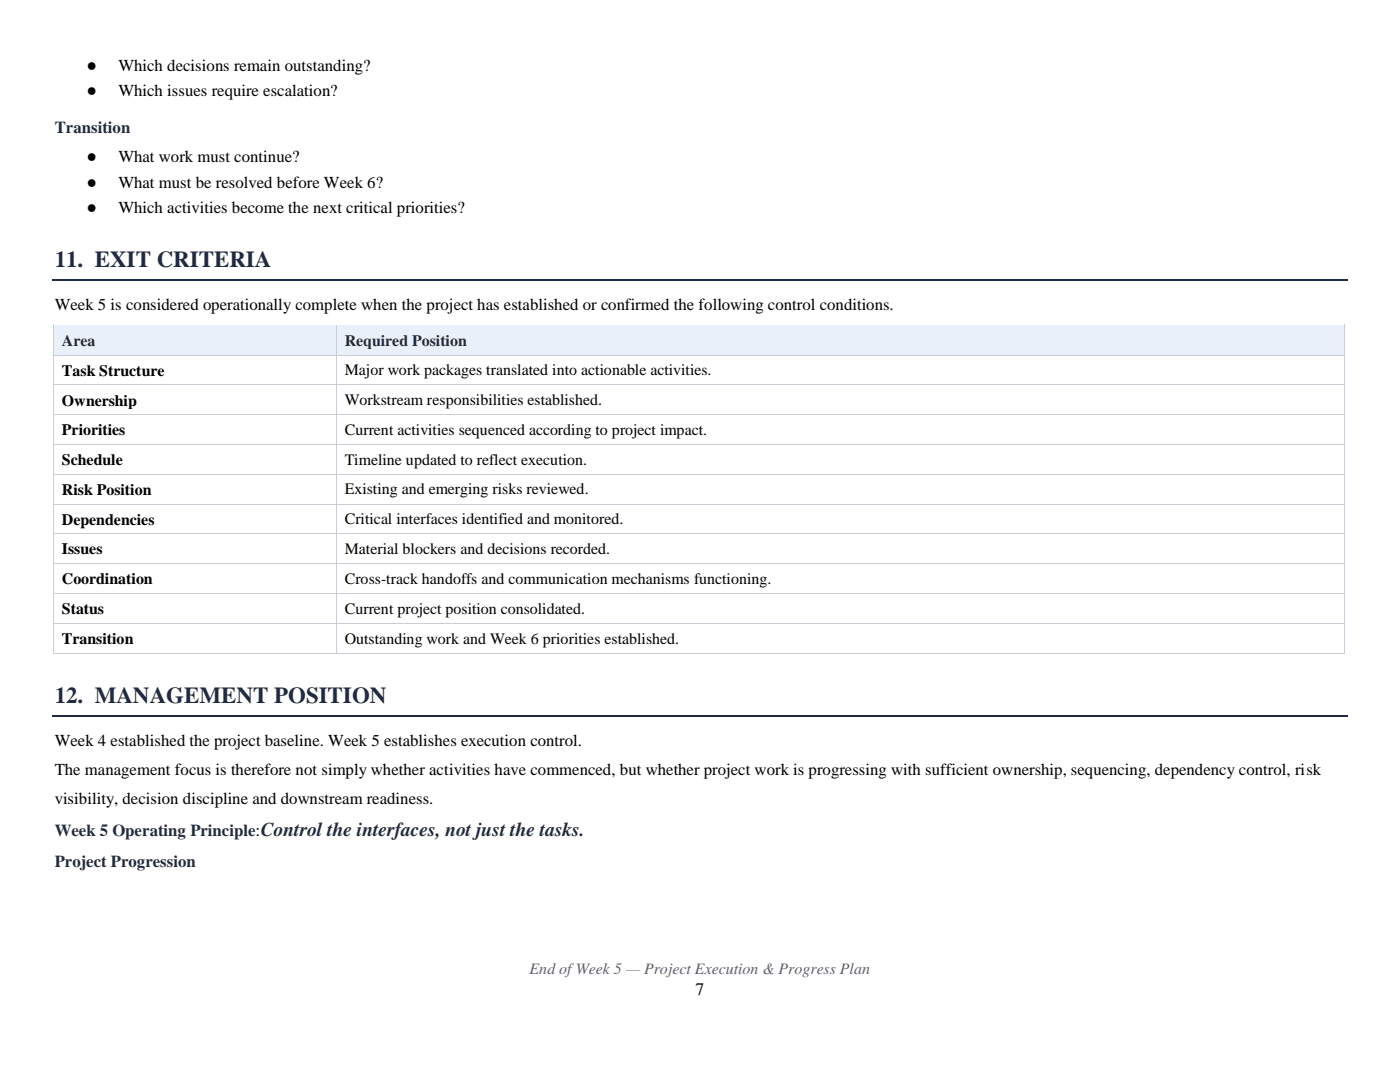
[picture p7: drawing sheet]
<svg xmlns="http://www.w3.org/2000/svg" width="279mm" height="216mm" viewBox="0 0 279 216" stroke-linecap="round" stroke-linejoin="round" font-family="sans-serif">
<defs><g id="words">
<g font-size="4.6" fill="#1f2a44">
<text x="10.9" y="53.3">11. EXIT CRITERIA</text>
<text x="10.9" y="140.4">12. MANAGEMENT POSITION</text>
</g>
<text font-size="3.9" fill="#1f2a44" x="52" y="166.9">Control the interfaces, not just the tasks.</text>
<g font-size="3.5">
<text x="17.3" y="14.1">●</text>
<text x="17.3" y="19.2">●</text>
<text x="17.3" y="32.3">●</text>
<text x="17.3" y="37.4">●</text>
<text x="17.3" y="42.5">●</text>
<text x="138.8" y="198.5">7</text>
</g>
<g font-size="3.3">
<text x="23.6" y="14.1">Which decisions remain outstanding?</text>
<text x="23.6" y="19.2">Which issues require escalation?</text>
<text x="23.6" y="32.3">What work must continue?</text>
<text x="23.6" y="37.4">What must be resolved before Week 6?</text>
<text x="23.6" y="42.5">Which activities become the next critical priorities?</text>
<text x="10.9" y="61.9">Week 5 is considered operationally complete when the project has established or confirmed the following control conditions.</text>
<text x="10.9" y="148.9">Week 4 established the project baseline. Week 5 establishes execution control.</text>
<text x="10.9" y="154.7">The management focus is therefore not simply whether activities have commenced, but whether project work is progressing with sufficient ownership, sequencing, dependency control, risk</text>
<text x="10.9" y="160.5">visibility, decision discipline and downstream readiness.</text>
</g>
<g font-size="3.3" fill="#1f2a44">
<text x="10.9" y="26.6">Transition</text>
<text x="10.9" y="166.9">Week 5 Operating Principle:</text>
<text x="10.9" y="173.1">Project Progression</text>
</g>
<g font-size="3.2" fill="#1f2a44">
<text x="12.4" y="69">Area</text>
<text x="68.8" y="69">Required Position</text>
</g>
<g font-size="3.2">
<text x="12.4" y="75">Task Structure</text>
<text x="68.8" y="74.9">Major work packages translated into actionable activities.</text>
<text x="12.4" y="80.9">Ownership</text>
<text x="68.8" y="80.8">Workstream responsibilities established.</text>
<text x="12.4" y="86.9">Priorities</text>
<text x="68.8" y="86.8">Current activities sequenced according to project impact.</text>
<text x="12.4" y="92.8">Schedule</text>
<text x="68.8" y="92.7">Timeline updated to reflect execution.</text>
<text x="12.4" y="98.7">Risk Position</text>
<text x="68.8" y="98.7">Existing and emerging risks reviewed.</text>
<text x="12.4" y="104.7">Dependencies</text>
<text x="68.8" y="104.6">Critical interfaces identified and monitored.</text>
<text x="12.4" y="110.6">Issues</text>
<text x="68.8" y="110.6">Material blockers and decisions recorded.</text>
<text x="12.4" y="116.6">Coordination</text>
<text x="68.8" y="116.5">Cross-track handoffs and communication mechanisms functioning.</text>
<text x="12.4" y="122.5">Status</text>
<text x="68.8" y="122.5">Current project position consolidated.</text>
<text x="12.4" y="128.5">Transition</text>
<text x="68.8" y="128.4">Outstanding work and Week 6 priorities established.</text>
</g>
<text font-size="3.2" fill="#5a5f6b" x="105.7" y="194.3">End of Week 5 — Project Execution &amp; Progress Plan</text>
</g></defs>
<path d="M10.4 55.8h258.6" fill="none" stroke="#1f2a44" stroke-width=".34"/>
<g fill="#eaf0fa">
<path d="M10.8 65h56.3v1.1h-56.3z" fill-rule="evenodd"/>
<path d="M10.8 66.1h1.6v3.6h-1.6z" fill-rule="evenodd"/>
<path d="M65.6 66.1h1.5v3.6h-1.5z" fill-rule="evenodd"/>
<path d="M10.8 69.7h56.3v1.1h-56.3z" fill-rule="evenodd"/>
<path d="M12.4 66.1h53.2v3.6h-53.2z" fill-rule="evenodd"/>
<path d="M67.3 65h200.9v1.1h-200.9z" fill-rule="evenodd"/>
<path d="M67.3 66.1h1.5v3.6h-1.5z" fill-rule="evenodd"/>
<path d="M266.7 66.1h1.5v3.6h-1.5z" fill-rule="evenodd"/>
<path d="M67.3 69.7h200.9v1.1h-200.9z" fill-rule="evenodd"/>
<path d="M68.8 66.1h197.9v3.6h-197.9z" fill-rule="evenodd"/>
</g>
<g fill="#c9cdd6">
<path d="M10.7 64.8h.1v1.3h-.1z" fill-rule="evenodd"/>
<path d="M10.7 64.8h.1v.2h-.1z" fill-rule="evenodd"/>
</g>
<path d="M10.8 64.9h56.3" fill="none" stroke="#c9cdd6" stroke-width=".2"/>
<path d="M10.8 65h56.3v1.1h-56.3z" fill-rule="evenodd" fill="#eaf0fa"/>
<g fill="#c9cdd6">
<path d="M67.1 65h.2v1.1h-.2z" fill-rule="evenodd"/>
<path d="M67.1 64.8h.2v.2h-.2z" fill-rule="evenodd"/>
</g>
<path d="M67.3 64.9h200.9" fill="none" stroke="#c9cdd6" stroke-width=".2"/>
<path d="M67.3 65h200.9v1.1h-200.9z" fill-rule="evenodd" fill="#eaf0fa"/>
<g fill="#c9cdd6">
<path d="M268.2 64.8h.2v1.3h-.2z" fill-rule="evenodd"/>
<path d="M268.2 64.8h.2v.2h-.2z" fill-rule="evenodd"/>
</g>
<path d="M10.8 69.7h56.4v1.1h-56.4z" fill-rule="evenodd" fill="#eaf0fa"/>
<path d="M10.8 66.1v4.7" fill="none" stroke="#c9cdd6" stroke-width=".2"/>
<path d="M67.2 69.7h201.1v1.1h-201.1z" fill-rule="evenodd" fill="#eaf0fa"/>
<path d="M67.2 66.1v4.7M268.3 66.1v4.7" fill="none" stroke="#c9cdd6" stroke-width=".2"/>
<path d="M10.7 70.8h.1v1.2h-.1z" fill-rule="evenodd" fill="#c9cdd6"/>
<path d="M10.8 70.9h56.3" fill="none" stroke="#c9cdd6" stroke-width=".2"/>
<path d="M67.1 70.8h.2v1.2h-.2z" fill-rule="evenodd" fill="#c9cdd6"/>
<path d="M67.3 70.9h200.9" fill="none" stroke="#c9cdd6" stroke-width=".2"/>
<path d="M268.2 70.8h.2v1.2h-.2z" fill-rule="evenodd" fill="#c9cdd6"/>
<path d="M10.8 72v4.7M67.2 72v4.7M268.3 72v4.7" fill="none" stroke="#c9cdd6" stroke-width=".2"/>
<path d="M10.7 76.7h.1v1.3h-.1z" fill-rule="evenodd" fill="#c9cdd6"/>
<path d="M10.8 76.8h56.3" fill="none" stroke="#c9cdd6" stroke-width=".2"/>
<path d="M67.1 76.7h.2v1.3h-.2z" fill-rule="evenodd" fill="#c9cdd6"/>
<path d="M67.3 76.8h200.9" fill="none" stroke="#c9cdd6" stroke-width=".2"/>
<path d="M268.2 76.7h.2v1.3h-.2z" fill-rule="evenodd" fill="#c9cdd6"/>
<path d="M10.8 78v4.7M67.2 78v4.7M268.3 78v4.7" fill="none" stroke="#c9cdd6" stroke-width=".2"/>
<path d="M10.7 82.7h.1v1.2h-.1z" fill-rule="evenodd" fill="#c9cdd6"/>
<path d="M10.8 82.7h56.3" fill="none" stroke="#c9cdd6" stroke-width=".2"/>
<path d="M67.1 82.7h.2v1.2h-.2z" fill-rule="evenodd" fill="#c9cdd6"/>
<path d="M67.3 82.7h200.9" fill="none" stroke="#c9cdd6" stroke-width=".2"/>
<path d="M268.2 82.7h.2v1.2h-.2z" fill-rule="evenodd" fill="#c9cdd6"/>
<path d="M10.8 83.9v4.7M67.2 83.9v4.7M268.3 83.9v4.7" fill="none" stroke="#c9cdd6" stroke-width=".2"/>
<path d="M10.7 88.6h.1v1.2h-.1z" fill-rule="evenodd" fill="#c9cdd6"/>
<path d="M10.8 88.7h56.3" fill="none" stroke="#c9cdd6" stroke-width=".2"/>
<path d="M67.1 88.6h.2v1.2h-.2z" fill-rule="evenodd" fill="#c9cdd6"/>
<path d="M67.3 88.7h200.9" fill="none" stroke="#c9cdd6" stroke-width=".2"/>
<path d="M268.2 88.6h.2v1.2h-.2z" fill-rule="evenodd" fill="#c9cdd6"/>
<path d="M10.8 89.8v4.7M67.2 89.8v4.7M268.3 89.8v4.7" fill="none" stroke="#c9cdd6" stroke-width=".2"/>
<path d="M10.7 94.5h.1v1.3h-.1z" fill-rule="evenodd" fill="#c9cdd6"/>
<path d="M10.8 94.6h56.3" fill="none" stroke="#c9cdd6" stroke-width=".2"/>
<path d="M67.1 94.5h.2v1.3h-.2z" fill-rule="evenodd" fill="#c9cdd6"/>
<path d="M67.3 94.6h200.9" fill="none" stroke="#c9cdd6" stroke-width=".2"/>
<path d="M268.2 94.5h.2v1.3h-.2z" fill-rule="evenodd" fill="#c9cdd6"/>
<path d="M10.8 95.8v4.7M67.2 95.8v4.7M268.3 95.8v4.7" fill="none" stroke="#c9cdd6" stroke-width=".2"/>
<path d="M10.7 100.5h.1v1.2h-.1z" fill-rule="evenodd" fill="#c9cdd6"/>
<path d="M10.8 100.6h56.3" fill="none" stroke="#c9cdd6" stroke-width=".2"/>
<path d="M67.1 100.5h.2v1.2h-.2z" fill-rule="evenodd" fill="#c9cdd6"/>
<path d="M67.3 100.6h200.9" fill="none" stroke="#c9cdd6" stroke-width=".2"/>
<path d="M268.2 100.5h.2v1.2h-.2z" fill-rule="evenodd" fill="#c9cdd6"/>
<path d="M10.8 101.7v4.8M67.2 101.7v4.8M268.3 101.7v4.8" fill="none" stroke="#c9cdd6" stroke-width=".2"/>
<path d="M10.7 106.5h.1v1.2h-.1z" fill-rule="evenodd" fill="#c9cdd6"/>
<path d="M10.8 106.5h56.3" fill="none" stroke="#c9cdd6" stroke-width=".2"/>
<path d="M67.1 106.5h.2v1.2h-.2z" fill-rule="evenodd" fill="#c9cdd6"/>
<path d="M67.3 106.5h200.9" fill="none" stroke="#c9cdd6" stroke-width=".2"/>
<path d="M268.2 106.5h.2v1.2h-.2z" fill-rule="evenodd" fill="#c9cdd6"/>
<path d="M10.8 107.7v4.7M67.2 107.7v4.7M268.3 107.7v4.7" fill="none" stroke="#c9cdd6" stroke-width=".2"/>
<path d="M10.7 112.4h.1v1.2h-.1z" fill-rule="evenodd" fill="#c9cdd6"/>
<path d="M10.8 112.5h56.3" fill="none" stroke="#c9cdd6" stroke-width=".2"/>
<path d="M67.1 112.4h.2v1.2h-.2z" fill-rule="evenodd" fill="#c9cdd6"/>
<path d="M67.3 112.5h200.9" fill="none" stroke="#c9cdd6" stroke-width=".2"/>
<path d="M268.2 112.4h.2v1.2h-.2z" fill-rule="evenodd" fill="#c9cdd6"/>
<path d="M10.8 113.6v4.7M67.2 113.6v4.7M268.3 113.6v4.7" fill="none" stroke="#c9cdd6" stroke-width=".2"/>
<path d="M10.7 118.3h.1v1.3h-.1z" fill-rule="evenodd" fill="#c9cdd6"/>
<path d="M10.8 118.4h56.3" fill="none" stroke="#c9cdd6" stroke-width=".2"/>
<path d="M67.1 118.3h.2v1.3h-.2z" fill-rule="evenodd" fill="#c9cdd6"/>
<path d="M67.3 118.4h200.9" fill="none" stroke="#c9cdd6" stroke-width=".2"/>
<path d="M268.2 118.3h.2v1.3h-.2z" fill-rule="evenodd" fill="#c9cdd6"/>
<path d="M10.8 119.6v4.7M67.2 119.6v4.7M268.3 119.6v4.7" fill="none" stroke="#c9cdd6" stroke-width=".2"/>
<path d="M10.7 124.3h.1v1.2h-.1z" fill-rule="evenodd" fill="#c9cdd6"/>
<path d="M10.8 124.4h56.3" fill="none" stroke="#c9cdd6" stroke-width=".2"/>
<path d="M67.1 124.3h.2v1.2h-.2z" fill-rule="evenodd" fill="#c9cdd6"/>
<path d="M67.3 124.4h200.9" fill="none" stroke="#c9cdd6" stroke-width=".2"/>
<path d="M268.2 124.3h.2v1.2h-.2z" fill-rule="evenodd" fill="#c9cdd6"/>
<path d="M10.8 125.5v4.7" fill="none" stroke="#c9cdd6" stroke-width=".2"/>
<g fill="#c9cdd6">
<path d="M10.7 130.2h.1v.2h-.1z" fill-rule="evenodd"/>
<path d="M10.7 130.2h.1v.2h-.1z" fill-rule="evenodd"/>
</g>
<path d="M10.8 130.3h56.3M67.2 125.5v4.7" fill="none" stroke="#c9cdd6" stroke-width=".2"/>
<path d="M67.1 130.2h.2v.2h-.2z" fill-rule="evenodd" fill="#c9cdd6"/>
<path d="M67.3 130.3h200.9M268.3 125.5v4.7" fill="none" stroke="#c9cdd6" stroke-width=".2"/>
<g fill="#c9cdd6">
<path d="M268.2 130.2h.2v.2h-.2z" fill-rule="evenodd"/>
<path d="M268.2 130.2h.2v.2h-.2z" fill-rule="evenodd"/>
</g>
<path d="M10.4 142.9h258.6" fill="none" stroke="#1f2a44" stroke-width=".34"/>
<use href="#words"/>
</svg>
